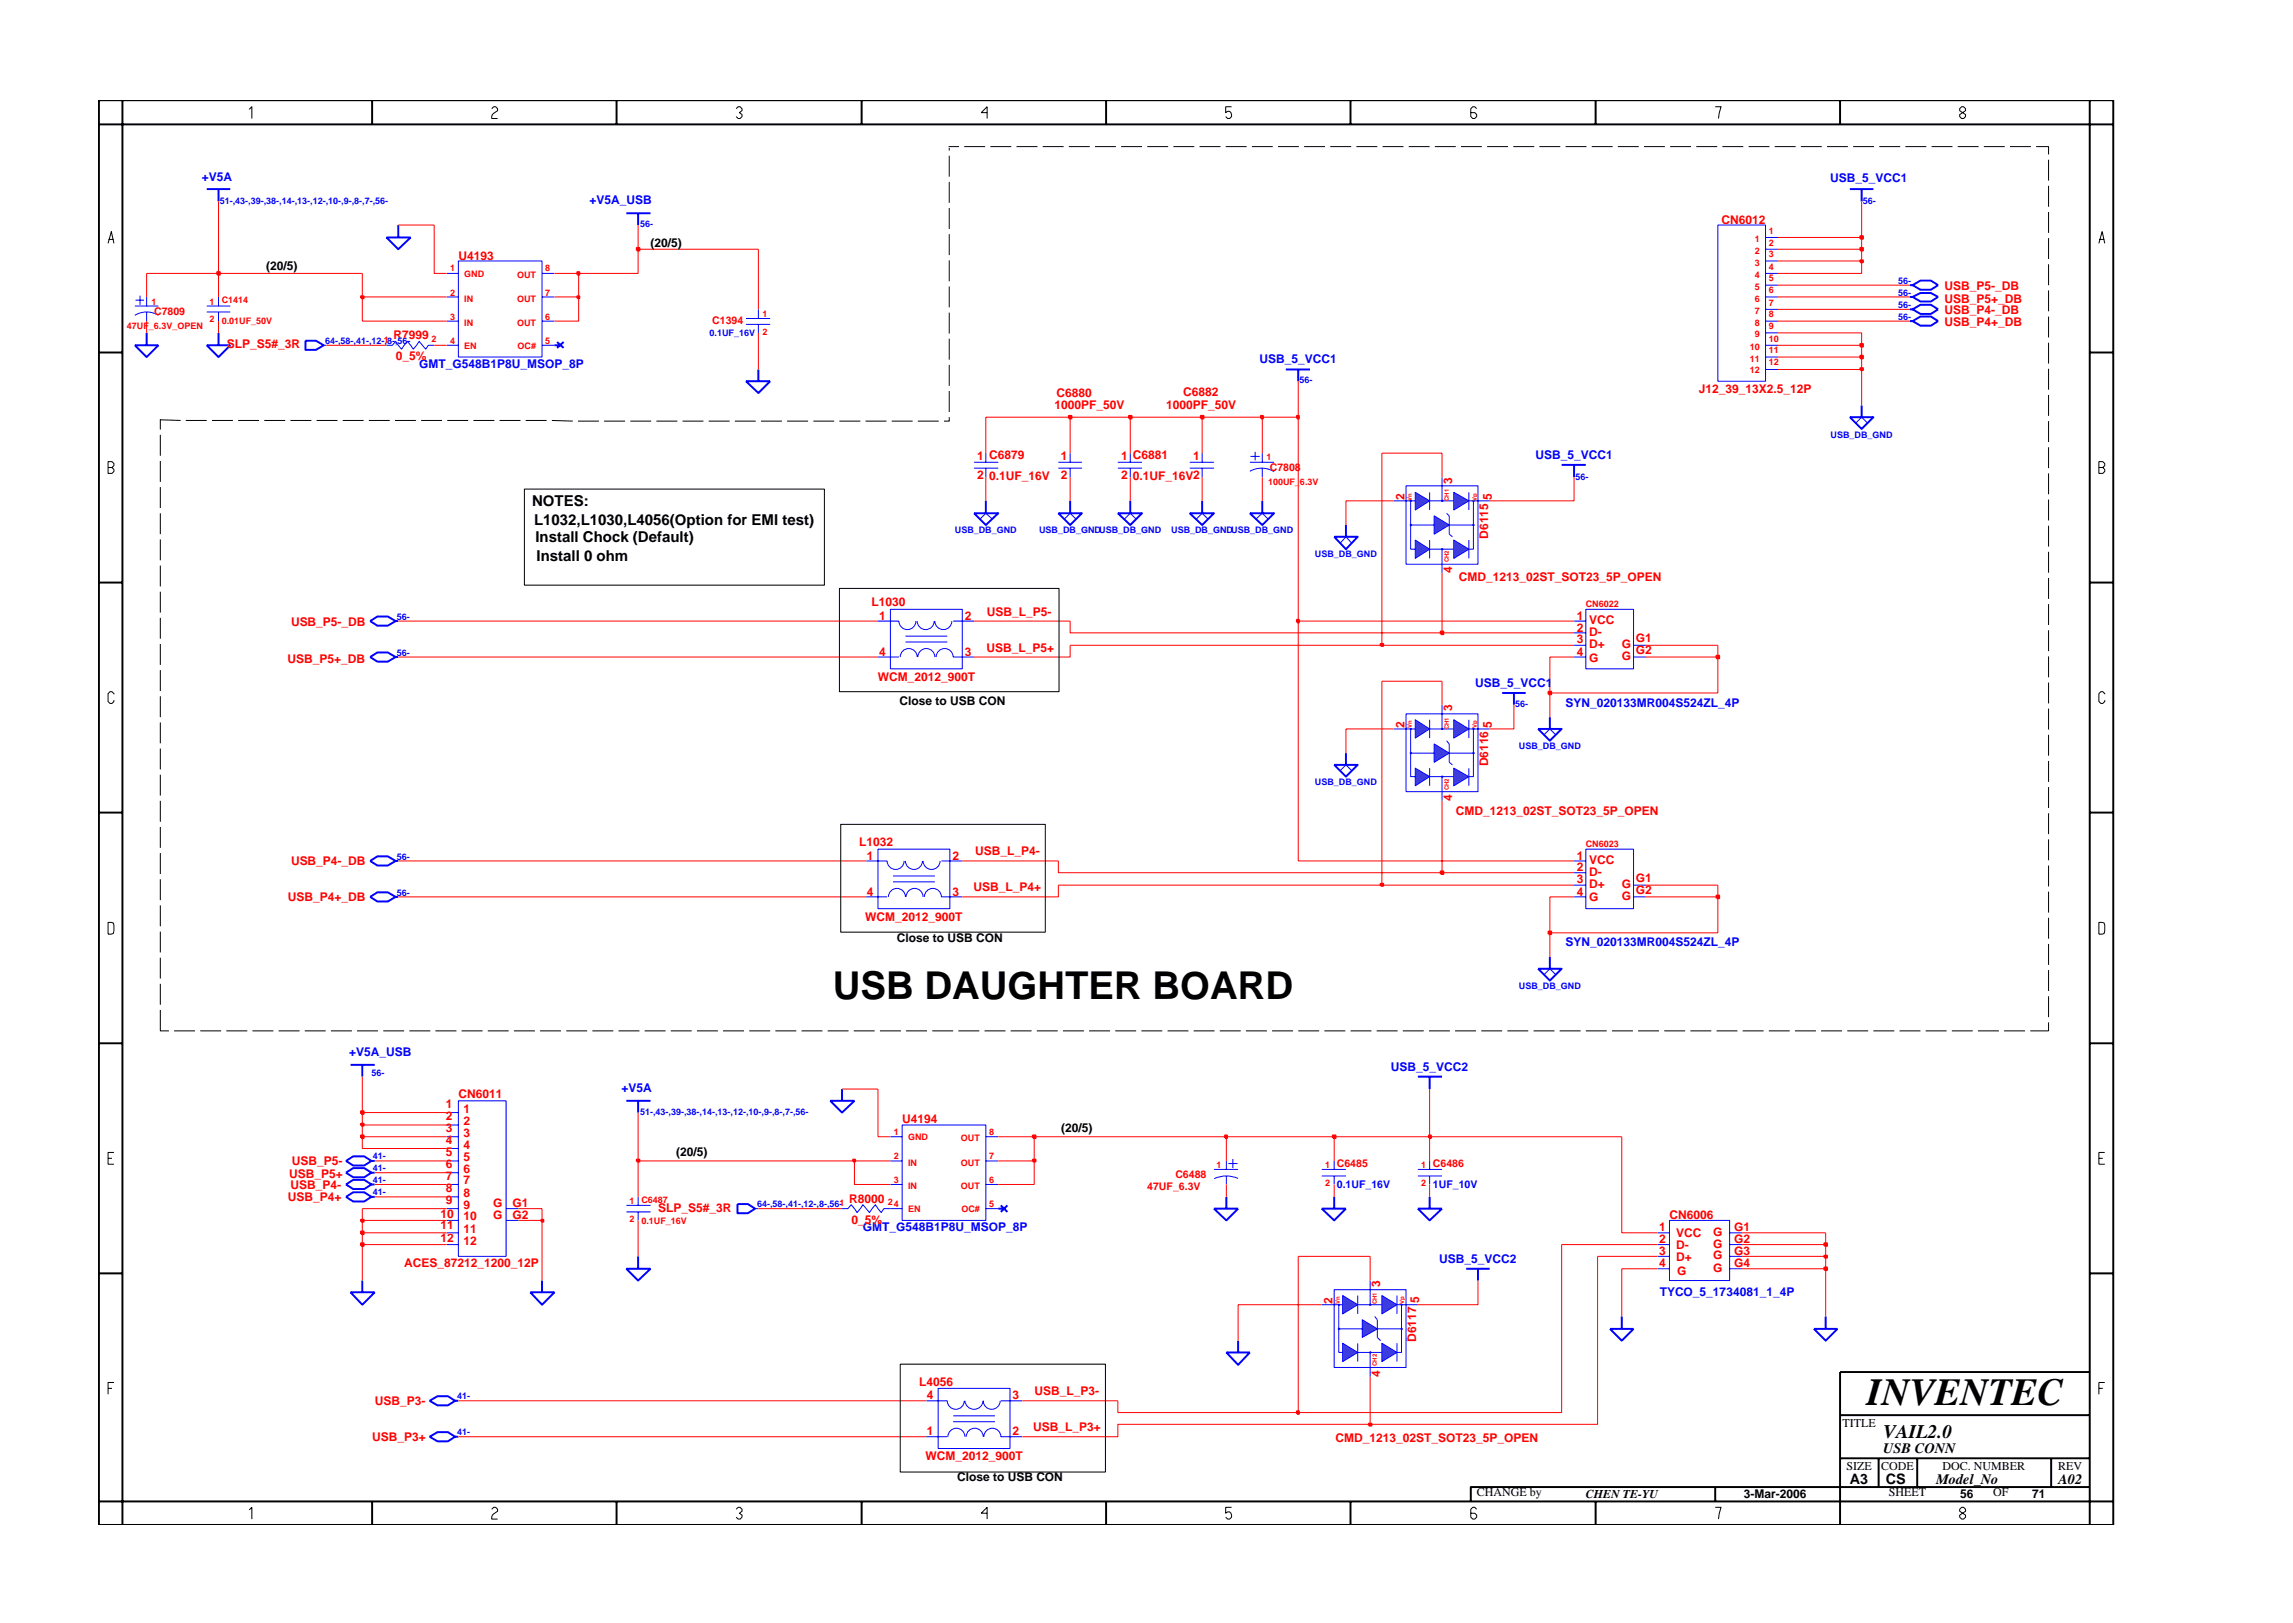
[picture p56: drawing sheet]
<svg xmlns="http://www.w3.org/2000/svg" width="297mm" height="210mm" viewBox="0 0 297 210" stroke-linecap="round" stroke-linejoin="round" font-family="sans-serif">
<defs><g id="words">
<g font-size="5">
<text x="107.9" y="129.5">USB DAUGHTER BOARD</text>
<text x="241.8" y="182">INVENTEC</text>
</g>
<text font-size="2.5" x="244" y="186.3">VAIL2.0</text>
<g font-size="1.9">
<text x="68.9" y="65.6">NOTES:</text>
<text x="69.2" y="68">L1032,L1030,L4056(Option for EMI test)</text>
<text x="69.4" y="70.3">Install Chock (Default)</text>
<text x="69.5" y="72.6">Install 0 ohm</text>
<text x="244" y="188.2">USB CONN</text>
<text x="239.6" y="192.2">A3</text>
<text x="244.3" y="192.3">CS</text>
<text x="250.8" y="192.2">Model_No</text>
<text x="266.6" y="192.2">A02</text>
</g>
<g font-size="1.6" fill="#00f">
<text x="26.2" y="23.4">+V5A</text>
<text x="237.1" y="23.6">USB_5_VCC1</text>
<text x="76.4" y="26.4">+V5A_USB</text>
<text x="54.3" y="47.6">GMT_G548B1P8U_MSOP_8P</text>
<text x="163.2" y="47">USB_5_VCC1</text>
<text x="198.9" y="59.5">USB_5_VCC1</text>
<text x="191.1" y="89">USB_5_VCC1</text>
<text x="202.8" y="91.6">SYN_020133MR004S524ZL_4P</text>
<text x="202.8" y="122.5">SYN_020133MR004S524ZL_4P</text>
<text x="45.2" y="136.8">+V5A_USB</text>
<text x="80.5" y="141.4">+V5A</text>
<text x="180.2" y="138.7">USB_5_VCC2</text>
<text x="111.8" y="159.5">GMT_G548B1P8U_MSOP_8P</text>
<text x="186.5" y="163.6">USB_5_VCC2</text>
<text x="215" y="167.8">TYCO_5_1734081_1_4P</text>
</g>
<g font-size="1.6" fill="#f00">
<text x="223" y="29">CN6012</text>
<text x="59.4" y="33.6">U4193</text>
<text x="251.9" y="39.3">USB_P5+_DB</text>
<text x="251.9" y="40.7">USB_P4-_DB</text>
<text x="251.9" y="37.5">USB_P5-_DB</text>
<text x="29.4" y="45.1">SLP_S5#_3R</text>
<text x="51" y="44">R7999</text>
<text x="51.3" y="46.7">0_5%</text>
<text x="251.9" y="42.2">USB_P4+_DB</text>
<text x="136.6" y="53">1000PF_50V</text>
<text x="136.8" y="51.4">C6880</text>
<text x="151.1" y="52.9">1000PF_50V</text>
<text x="153.3" y="51.3">C6882</text>
<text x="220.1" y="50.9">J12_39_13X2.5_12P</text>
<text x="126.6" y="59.6">1 C6879</text>
<text x="137.4" y="59.6">1</text>
<text x="145.2" y="59.6">1 C6881</text>
<text x="154.5" y="59.6">1</text>
<text x="126.6" y="62">2</text>
<text x="128.1" y="62.2">0.1UF_16V</text>
<text x="137.4" y="62">2</text>
<text x="145.2" y="62">2</text>
<text x="146.8" y="62.2">0.1UF_16V2</text>
<text x="181.9" y="64.8" transform="rotate(-90 181.9 64.8)">2</text>
<text x="188.1" y="62.7" transform="rotate(-90 188.1 62.7)">3</text>
<text x="193.2" y="64.7" transform="rotate(-90 193.2 64.7)">5</text>
<text x="192.8" y="69.8" transform="rotate(-90 192.8 69.8)">D6115</text>
<text x="188.1" y="74.2" transform="rotate(-90 188.1 74.2)">4</text>
<text x="189" y="75.3">CMD_1213_02ST_SOT23_5P_OPEN</text>
<text x="37.7" y="81">USB_P5-_DB</text>
<text x="112.9" y="78.5">L1030</text>
<text x="113.9" y="80.3">1</text>
<text x="125" y="80.3">2</text>
<text x="127.8" y="79.9">USB_L_P5-</text>
<text x="204.2" y="83.3">3</text>
<text x="204.2" y="81.8">2</text>
<text x="204.2" y="80.3">1</text>
<text x="205.9" y="83.9">D+</text>
<text x="205.9" y="82.4">D-</text>
<text x="205.9" y="80.9">VCC</text>
<text x="210.1" y="83.9">G</text>
<text x="211.9" y="83.1">G1</text>
<text x="37.2" y="85.9">USB_P5+_DB</text>
<text x="113.7" y="88.3">WCM_2012_900T</text>
<text x="113.9" y="84.9">4</text>
<text x="125" y="84.9">3</text>
<text x="127.8" y="84.5">USB_L_P5+</text>
<text x="204.2" y="84.9">4</text>
<text x="205.9" y="85.7">G</text>
<text x="210.1" y="85.5">G</text>
<text x="211.9" y="84.8">G2</text>
<text x="181.9" y="94.4" transform="rotate(-90 181.9 94.4)">2</text>
<text x="188.1" y="92.2" transform="rotate(-90 188.1 92.2)">3</text>
<text x="193.2" y="94.3" transform="rotate(-90 193.2 94.3)">5</text>
<text x="192.8" y="99.3" transform="rotate(-90 192.8 99.3)">D6116</text>
<text x="188.1" y="103.7" transform="rotate(-90 188.1 103.7)">4</text>
<text x="188.6" y="105.6">CMD_1213_02ST_SOT23_5P_OPEN</text>
<text x="37.7" y="112.1">USB_P4-_DB</text>
<text x="111.3" y="109.6">L1032</text>
<text x="112.3" y="111.4">1</text>
<text x="123.4" y="111.4">2</text>
<text x="126.3" y="110.8">USB_L_P4-</text>
<text x="204.2" y="112.9">2</text>
<text x="204.2" y="111.4">1</text>
<text x="205.9" y="111.9">VCC</text>
<text x="205.9" y="113.5">D-</text>
<text x="37.3" y="116.8">USB_P4+_DB</text>
<text x="112.1" y="119.3">WCM_2012_900T</text>
<text x="112.3" y="116">4</text>
<text x="123.4" y="116">3</text>
<text x="126.1" y="115.4">USB_L_P4+</text>
<text x="204.2" y="116">4</text>
<text x="204.2" y="114.4">3</text>
<text x="205.9" y="116.8">G</text>
<text x="205.9" y="115">D+</text>
<text x="210.1" y="115">G</text>
<text x="210.1" y="116.6">G</text>
<text x="211.9" y="114.2">G1</text>
<text x="211.9" y="115.8">G2</text>
<text x="57.8" y="143.6">1</text>
<text x="59.4" y="142.2">CN6011</text>
<text x="57.8" y="145.1">2</text>
<text x="57.8" y="146.6">3</text>
<text x="57.8" y="148.3">4</text>
<text x="57.8" y="149.8">5</text>
<text x="60" y="144.1">1</text>
<text x="60" y="145.7">2</text>
<text x="60" y="147.3">3</text>
<text x="60" y="148.8">4</text>
<text x="116.9" y="145.5">U4194</text>
<text x="37.3" y="155.6">USB_P4+</text>
<text x="37.4" y="152.7">USB_P5+</text>
<text x="37.6" y="154">USB_P4-</text>
<text x="37.8" y="151">USB_P5-</text>
<text x="57.8" y="151.3">6</text>
<text x="57.8" y="152.9">7</text>
<text x="57.8" y="154.4">8</text>
<text x="57.8" y="156">9</text>
<text x="60" y="150.4">5</text>
<text x="60" y="151.9">6</text>
<text x="60" y="153.4">7</text>
<text x="60" y="155.1">8</text>
<text x="110" y="155.8">R8000</text>
<text x="57.1" y="157.7">10</text>
<text x="57.1" y="159.3">11</text>
<text x="57.1" y="160.9">12</text>
<text x="60" y="158.1">10</text>
<text x="60" y="159.7">11</text>
<text x="60" y="161.2">12</text>
<text x="60" y="156.6">9</text>
<text x="63.9" y="156.4">G</text>
<text x="63.9" y="157.9">G</text>
<text x="66.4" y="156.4">G1</text>
<text x="66.4" y="157.9">G2</text>
<text x="85.3" y="157">SLP_S5#_3R</text>
<text x="110.3" y="158.6">0_5%</text>
<text x="214.9" y="161.1">2</text>
<text x="214.9" y="159.5">1</text>
<text x="216.3" y="157.9">CN6006</text>
<text x="217.1" y="161.8">D-</text>
<text x="217.1" y="160.3">VCC</text>
<text x="221.9" y="160.1">G</text>
<text x="221.9" y="161.6">G</text>
<text x="224.6" y="159.5">G1</text>
<text x="224.6" y="161.1">G2</text>
<text x="52.4" y="164.2">ACES_87212_1200_12P</text>
<text x="178.8" y="166.8" transform="rotate(-90 178.8 166.8)">3</text>
<text x="214.9" y="164.2">4</text>
<text x="214.9" y="162.6">3</text>
<text x="217.1" y="163.3">D+</text>
<text x="217.3" y="165.1">G</text>
<text x="221.9" y="163.2">G</text>
<text x="221.9" y="164.8">G</text>
<text x="224.6" y="162.6">G3</text>
<text x="224.6" y="164.2">G4</text>
<text x="172.6" y="168.9" transform="rotate(-90 172.6 168.9)">2</text>
<text x="183.5" y="173.8" transform="rotate(-90 183.5 173.8)">D6117</text>
<text x="183.8" y="168.9" transform="rotate(-90 183.8 168.9)">5</text>
<text x="119.1" y="179.5">L4056</text>
<text x="178.8" y="178.3" transform="rotate(-90 178.8 178.3)">4</text>
<text x="48.6" y="182.1">USB_P3-</text>
<text x="120.1" y="181.2">4</text>
<text x="120.1" y="185.9">1</text>
<text x="131.2" y="181.2">3</text>
<text x="131.2" y="185.9">2</text>
<text x="133.8" y="185.4">USB_L_P3+</text>
<text x="134" y="180.7">USB_L_P3-</text>
<text x="48.2" y="186.7">USB_P3+</text>
<text x="119.9" y="189.2">WCM_2012_900T</text>
<text x="173" y="186.9">CMD_1213_02ST_SOT23_5P_OPEN</text>
</g>
<g font-size="1.6">
<text x="34.5" y="35">(20/5)</text>
<text x="84.3" y="31.9">(20/5)</text>
<text x="116.5" y="91.4">Close to USB CON</text>
<text x="116.2" y="122">Close to USB CON</text>
<text x="87.6" y="149.8">(20/5)</text>
<text x="137.4" y="146.7">(20/5)</text>
<text x="238.7" y="184.8">TITLE</text>
<text x="124" y="191.9">Close to USB CON</text>
<text x="239.2" y="190.4">SIZE</text>
<text x="243.7" y="190.4">CODE</text>
<text x="251.6" y="190.4">DOC. NUMBER</text>
<text x="266.6" y="190.4">REV</text>
<text x="191.3" y="193.9">CHANGE by</text>
<text x="205.4" y="194.1">CHEN TE-YU</text>
<text x="225.9" y="194.1">3-Mar-2006</text>
<text x="244.7" y="193.9">SHEET</text>
<text x="253.9" y="194.1">56</text>
<text x="258.2" y="193.9">OF</text>
<text x="263.3" y="194.1">71</text>
</g>
<g font-size="1.4" fill="#f00">
<text x="20" y="40.8">C7809</text>
<text x="92.3" y="41.9">C1394</text>
<text x="164.5" y="61">C7808</text>
<text x="148.6" y="154.2">47UF_6.3V</text>
<text x="152.3" y="152.6">C6488</text>
<text x="173.2" y="151.2">C6485</text>
<text x="185.6" y="151.2">C6486</text>
</g>
<g font-size="1.4" fill="#00f">
<text x="173.2" y="153.9">0.1UF_16V</text>
<text x="185.6" y="153.9">1UF_10V</text>
</g>
<g font-size="1.2" fill="#00f">
<text x="28.5" y="26.4">51-,43-,39-,38-,14-,13-,12-,10-,9-,8-,7-,56-</text>
<text x="82.9" y="29.4">56-</text>
<text x="241.3" y="26.4">56-</text>
<text x="245.9" y="38.3">56-</text>
<text x="245.9" y="36.8">56-</text>
<text x="245.9" y="39.9">56-</text>
<text x="245.9" y="41.4">56-</text>
<text x="42.1" y="44.6">64-,58-,41-,12-,8-,56-</text>
<text x="91.9" y="43.5">0.1UF_16V</text>
<text x="168.3" y="49.7">56-</text>
<text x="237.1" y="56.7">USB_DB_GND</text>
<text x="204.1" y="62.1">56-</text>
<text x="123.7" y="69.1">USB_DB_GND</text>
<text x="134.6" y="69.1">USB_DB_GNDUSB_DB_GND</text>
<text x="151.7" y="69.1">USB_DB_GNDUSB_DB_GND</text>
<text x="170.3" y="72.2">USB_DB_GND</text>
<text x="51.4" y="80.3">56-</text>
<text x="51.4" y="84.9">56-</text>
<text x="196.3" y="91.6">56-</text>
<text x="170.3" y="101.7">USB_DB_GND</text>
<text x="196.8" y="97.1">USB_DB_GND</text>
<text x="51.4" y="111.4">56-</text>
<text x="51.4" y="116">56-</text>
<text x="196.8" y="128.2">USB_DB_GND</text>
<text x="48.1" y="139.3">56-</text>
<text x="82.9" y="144.4">51-,43-,39-,38-,14-,13-,12-,10-,9-,8-,7-,56-</text>
<text x="48.3" y="153.3">41-</text>
<text x="48.3" y="154.8">41-</text>
<text x="48.3" y="150.1">41-</text>
<text x="48.3" y="151.8">41-</text>
<text x="98.1" y="156.4">64-,58-,41-,12-,8-,56-1</text>
<text x="59.2" y="185.9">41-</text>
<text x="59.2" y="181.2">41-</text>
</g>
<g font-size="1.2" fill="#f00">
<text x="58.3" y="35.2">1</text>
<text x="60.1" y="35.9">GND</text>
<text x="70.6" y="35.2">8</text>
<text x="227.3" y="32.9">2</text>
<text x="227.3" y="34.4">3</text>
<text x="227.3" y="31.4">1</text>
<text x="229.1" y="31.8">2</text>
<text x="229.1" y="33.3">3</text>
<text x="229.1" y="34.9">4</text>
<text x="229.1" y="30.3">1</text>
<text x="19.6" y="39.5">1</text>
<text x="27.1" y="39.5">1</text>
<text x="27.1" y="41.8">2</text>
<text x="28.7" y="39.3">C1414</text>
<text x="58.3" y="38.3">2</text>
<text x="58.3" y="41.4">3</text>
<text x="60.1" y="39.1">IN</text>
<text x="67" y="39.1">OUT</text>
<text x="67" y="36">OUT</text>
<text x="70.6" y="41.4">6</text>
<text x="70.6" y="38.3">7</text>
<text x="98.8" y="41">1</text>
<text x="227.3" y="40.7">7</text>
<text x="227.3" y="36">4</text>
<text x="227.3" y="37.5">5</text>
<text x="227.3" y="39.1">6</text>
<text x="229.1" y="39.6">7</text>
<text x="229.1" y="41.1">8</text>
<text x="229.1" y="36.5">5</text>
<text x="229.1" y="38">6</text>
<text x="16.4" y="42.6">47UF_6.3V_OPEN</text>
<text x="28.7" y="42">0.01UF_50V</text>
<text x="49.7" y="44.4">1</text>
<text x="55.9" y="44.3">2</text>
<text x="58.3" y="44.6">4</text>
<text x="60.1" y="42.2">IN</text>
<text x="60.1" y="45.2">EN</text>
<text x="67" y="42.2">OUT</text>
<text x="67.1" y="45.2">OC#</text>
<text x="70.6" y="44.6">5</text>
<text x="98.8" y="43.4">2</text>
<text x="226.7" y="45.3">10</text>
<text x="226.7" y="46.8">11</text>
<text x="227.3" y="42.2">8</text>
<text x="227.3" y="43.7">9</text>
<text x="229.1" y="42.6">9</text>
<text x="229.1" y="44.3">10</text>
<text x="229.1" y="45.8">11</text>
<text x="229.1" y="47.3">12</text>
<text x="226.7" y="48.4">12</text>
<text x="164.1" y="59.6">1</text>
<text x="164.3" y="62.9">100UF_6.3V</text>
<text x="205.4" y="78.7">CN6022</text>
<text x="205.4" y="109.8">CN6023</text>
<text x="115.8" y="147.1">1</text>
<text x="117.6" y="147.7">GND</text>
<text x="124.5" y="147.9">OUT</text>
<text x="128.1" y="147.1">8</text>
<text x="81.6" y="156">1</text>
<text x="83.1" y="155.8">C6487</text>
<text x="115.8" y="150.1">2</text>
<text x="115.8" y="153.3">3</text>
<text x="117.6" y="151">IN</text>
<text x="117.6" y="154">IN</text>
<text x="124.5" y="154">OUT</text>
<text x="124.5" y="151">OUT</text>
<text x="128.1" y="153.3">6</text>
<text x="128.1" y="150.1">7</text>
<text x="157.6" y="151.3">1</text>
<text x="171.6" y="151.3">1</text>
<text x="171.6" y="153.7">2</text>
<text x="184.1" y="153.7">2</text>
<text x="184.1" y="151.3">1</text>
<text x="81.6" y="158.4">2</text>
<text x="83.1" y="158.5">0.1UF_16V</text>
<text x="115" y="156.2">24</text>
<text x="117.6" y="157">EN</text>
<text x="124.5" y="157">OC#</text>
<text x="128.1" y="156.4">5</text>
</g>
<g font-size=".8" fill="#f00">
<text x="182.9" y="64.9" transform="rotate(-90 182.9 64.9)">Vn</text>
<text x="187.7" y="64.9" transform="rotate(-90 187.7 64.9)">CH1</text>
<text x="191.3" y="64.9" transform="rotate(-90 191.3 64.9)">Vp</text>
<text x="187.7" y="72.8" transform="rotate(-90 187.7 72.8)">CH2</text>
<text x="182.9" y="94.3" transform="rotate(-90 182.9 94.3)">Vn</text>
<text x="187.7" y="94.5" transform="rotate(-90 187.7 94.5)">CH1</text>
<text x="191.3" y="94.3" transform="rotate(-90 191.3 94.3)">Vp</text>
<text x="187.7" y="102.4" transform="rotate(-90 187.7 102.4)">CH2</text>
<text x="173.6" y="168.9" transform="rotate(-90 173.6 168.9)">Vn</text>
<text x="178.4" y="169" transform="rotate(-90 178.4 169)">CH1</text>
<text x="181.9" y="168.9" transform="rotate(-90 181.9 168.9)">Vp</text>
<text x="178.4" y="177" transform="rotate(-90 178.4 177)">CH2</text>
</g>
</g></defs>
<g fill="none" stroke="#00f" stroke-width=".25">
<path d="M239.6 24.5h3.1M241.2 24.5v1.6M26.8 44.7h3l-1.5 1.6zM28.3 43.1v1.6M96.6 49.4h3.2l-1.6 1.5zM98.2 47.9v1.5M166.6 47.9h3.1M168.2 47.9v1.5M154.1 66.5h3.2l-1.6 1.5zM155.7 64.9v1.6M161.9 66.5h3.1l-1.5 1.5zM163.5 64.9v1.6"/>
<path d="M172.8 99.1h3.1l-1.5 1.5zM174.4 97.6v1.5M199.2 94.4h3.1l-1.5 1.6zM200.8 92.9v1.5M47.9 111.5l1-.6h1.3l1.1 .6-1.1 .6h-1.3zM51.3 111.5h.3M44.8 150.4l.9-.6h1.5l.9 .6-.9 .6h-1.5zM48.1 150.4h.4M95.5 156h1.4l.9 .6-.9 .6h-1.4zM45.4 167.4h3.1l-1.6 1.6zM46.9 165.9v1.5M55.7 186.1l1-.6h1.3l1 .6-1 .6h-1.3z"/>
<path d="M59 186.1h.4"/>
</g>
<g fill="none" stroke="#00f" stroke-width=".13">
<path d="M57.9 35.4h1.5M57.9 38.5h1.5M59.4 33.8h10.8v12.5h-10.8zM70.2 35.4h1.6M70.2 38.5h1.6M50.1 44.7h.7l.5-.5 .7 1 .8-1 .7 1 .8-1 .8 1 .4-.5h.7M57.9 44.7h1.5M57.9 41.6h1.5M70.2 44.7h1.6M70.2 41.6h1.6M96.6 41.3h3.2M96.6 42h3.2"/>
<path d="M98.2 40.1v1.2M98.2 42v1.1M161.9 59.9h3.1M162 59.1h1.2M162.6 58.5v1.1M163.5 58.7v1.2M155 67.3l.7-.8 .8 .8M161.9 61.1a3 3 0 0 1 3.2 0M162.7 67.3l.8-.8 .8 .8M163.5 60.6v1.2M190.3 63.8v2.3M205.4 78.9h6.2v7.7h-6.2z"/>
<path d="M173.6 99.9l.8-.8 .7 .8M200 95.2l.8-.8 .7 .8M203.9 80.5h1.5M203.9 82h1.5M203.9 83.6h1.5M203.9 85.1h1.5M211.6 83.6h1.6M211.6 85.1h1.6M97.8 156.6h.4M157.3 151.5h3.1M158.9 150.4v1.1M158.9 152.3v1.1"/>
<path d="M159.1 150.7h1.2M159.7 150.1v1.2M160.4 152.7a3.7 3.7 0 0 0-3.1 0M171.2 151.5h3.2M171.2 152.3h3.2M172.8 150.4v1.1M172.8 152.3v1.1M183.7 151.5h3.1M183.7 152.3h3.1M185.2 150.4v1.1M185.2 152.3v1.1"/>
</g>
<path d="M188.3 63.8l2 1.1-2 1.2z" fill="#3c3cc8"/>
<path d="M185.2 63.8v2.3M188.3 63.8l2 1.1-2 1.2z" fill="none" stroke="#00f" stroke-width=".13"/>
<path d="M183.3 63.8l1.9 1.1-1.9 1.2z" fill="#3c3cc8"/>
<path d="M183.3 63.8l1.9 1.1-1.9 1.2zM187.7 66.8v2.4" fill="none" stroke="#00f" stroke-width=".13"/>
<path d="M185.8 66.8l1.9 1.2-1.9 1.2z" fill="#3c3cc8"/>
<path d="M180.5 64.9h2.8M182.1 62.9h9.4v10.2h-9.4zM182.7 64.9v3.1h3.1M185.2 64.9h3.1M185.8 66.8l1.9 1.2-1.9 1.2zM186.8 61.8v3.1M187.4 66.5l.3 .3M187.7 69.2l.5 .3M190.3 64.9h2.7M190.9 64.9v3.1h-3.2" fill="none" stroke="#00f" stroke-width=".13"/>
<circle cx="190.9" cy="64.9" r=".08" fill="#3c3cc8"/>
<circle cx="190.9" cy="64.9" r=".08" fill="none" stroke="#00f" stroke-width=".13"/>
<circle cx="186.8" cy="64.9" r=".08" fill="#3c3cc8"/>
<circle cx="186.8" cy="64.9" r=".08" fill="none" stroke="#00f" stroke-width=".13"/>
<circle cx="182.8" cy="64.9" r=".08" fill="#3c3cc8"/>
<g fill="none" stroke="#00f" stroke-width=".13">
<path d="M190.3 70v2.3"/>
<circle cx="182.8" cy="64.9" r=".08"/>
</g>
<path d="M188.3 70l2 1.1-2 1.2z" fill="#3c3cc8"/>
<path d="M185.2 70v2.3M188.3 70l2 1.1-2 1.2z" fill="none" stroke="#00f" stroke-width=".13"/>
<path d="M183.3 70l1.9 1.1-1.9 1.2z" fill="#3c3cc8"/>
<path d="M182.7 68v3.1h.6M183.3 70l1.9 1.1-1.9 1.2zM185.2 71.1h3.1M186.8 71.1v3.1M190.9 68v3.1h-.6" fill="none" stroke="#00f" stroke-width=".13"/>
<circle cx="190.9" cy="68" r=".08" fill="#3c3cc8"/>
<circle cx="190.9" cy="68" r=".08" fill="none" stroke="#00f" stroke-width=".13"/>
<circle cx="186.8" cy="71.1" r=".08" fill="#3c3cc8"/>
<circle cx="186.8" cy="71.1" r=".08" fill="none" stroke="#00f" stroke-width=".13"/>
<circle cx="182.8" cy="68" r=".08" fill="#3c3cc8"/>
<g fill="none" stroke="#00f" stroke-width=".13">
<path d="M137.1 59.9h3.1M138.6 58.7v1.2M137.1 60.6h3.1M138.6 60.6v1.2M181 167.8v2.4"/>
<circle cx="182.8" cy="68" r=".08"/>
</g>
<path d="M81.1 27.6h3.2M82.7 27.6v1.6M47.9 116.2l1-.6h1.3l1.1 .6-1.1 .6h-1.3zM51.3 116.2h.3M183.7 139.5h3.1M185.2 139.5v1.6M81.1 142.6h3.2M82.7 142.6v1.5M235 172.2h3l-1.5 1.5zM236.5 170.5v1.7" fill="none" stroke="#00f" stroke-width=".25"/>
<path d="M179 167.8l2 1.2-2 1.2z" fill="#3c3cc8"/>
<path d="M175.9 167.8v2.4M179 167.8l2 1.2-2 1.2z" fill="none" stroke="#00f" stroke-width=".13"/>
<path d="M173.9 167.8l2 1.2-2 1.2z" fill="#3c3cc8"/>
<path d="M173.9 167.8l2 1.2-2 1.2zM178.4 171v2.3" fill="none" stroke="#00f" stroke-width=".13"/>
<path d="M176.5 171l1.9 1.2-1.9 1.1z" fill="#3c3cc8"/>
<path d="M171.2 169h2.7M172.8 167.1h9.3v10.1h-9.3zM173.4 169v3.2h3.1M175.9 169h3.1M176.5 171l1.9 1.2-1.9 1.1zM177.5 165.9v3.1M178.1 170.5l.3 .5M178.4 173.3l.4 .4M181 169h2.7M181.6 169v3.2h-3.2" fill="none" stroke="#00f" stroke-width=".13"/>
<circle cx="181.6" cy="169" r=".08" fill="#3c3cc8"/>
<circle cx="181.6" cy="169" r=".08" fill="none" stroke="#00f" stroke-width=".13"/>
<circle cx="177.5" cy="169" r=".08" fill="#3c3cc8"/>
<circle cx="177.5" cy="169" r=".08" fill="none" stroke="#00f" stroke-width=".13"/>
<circle cx="173.4" cy="169" r=".08" fill="#3c3cc8"/>
<g fill="none" stroke="#00f" stroke-width=".13">
<path d="M181 174v2.4"/>
<circle cx="173.4" cy="169" r=".08"/>
</g>
<path d="M179 174l2 1.2-2 1.2z" fill="#3c3cc8"/>
<path d="M175.9 174v2.4M179 174l2 1.2-2 1.2z" fill="none" stroke="#00f" stroke-width=".13"/>
<path d="M173.9 174l2 1.2-2 1.2z" fill="#3c3cc8"/>
<path d="M173.4 172.2v3h.5M173.9 174l2 1.2-2 1.2zM175.9 175.2h3.1M177.5 175.2v3.1M181.6 172.2v3h-.6" fill="none" stroke="#00f" stroke-width=".13"/>
<circle cx="181.6" cy="172.2" r=".08" fill="#3c3cc8"/>
<circle cx="181.6" cy="172.2" r=".08" fill="none" stroke="#00f" stroke-width=".13"/>
<circle cx="177.5" cy="175.2" r=".08" fill="#3c3cc8"/>
<circle cx="177.5" cy="175.2" r=".08" fill="none" stroke="#00f" stroke-width=".13"/>
<circle cx="173.4" cy="172.2" r=".08" fill="#3c3cc8"/>
<g fill="none" stroke="#00f" stroke-width=".13">
<path d="M17.5 39.7h3M17.6 38.9h1.1M18.1 38.3v1.2M19 38.5v1.2M26.8 39.7h3M28.3 38.5v1.2M222.5 29.2h6.2v20.2h-6.2zM228.7 32.3h1.6M228.7 30.8h1.6M228.7 35.4h1.6M228.7 33.8h1.6M228.7 38.5h1.6"/>
<path d="M228.7 36.9h1.6M17.5 40.9a2.88 2.88 0 0 1 3 0M19 40.4v1.2M26.8 40.4h3M28.3 40.4v1.2M41.9 44.7h.4M126.2 59.9h3.1M127.7 58.7v1.2M154.1 59.9h3.2M155.7 58.7v1.2M228.7 41.6h1.6M228.7 40.1h1.6"/>
<path d="M228.7 44.7h1.6M228.7 43.1h1.6M228.7 47.9h1.6M228.7 46.3h1.6M240.4 54.8l.8-.8 .7 .8M115.3 78.9h9.4v7.7h-9.4zM126.2 60.6h3.1M126.9 67.3l.8-.8 .9 .8M127.7 60.6v1.2M137.9 67.3l.7-.8 .8 .8M145.7 67.3l.7-.8 .8 .8M154.1 60.6h3.2"/>
<path d="M155.7 60.6v1.2M173.6 70.4l.8-.9 .7 .9M113.7 80.5h2.7a1.1 1.1 0 0 0 1.1 1.1 1.1 1.1 0 0 0 1.1-1.1M113.7 85.1h2.7M116.6 85.1a1.1 1.1 0 0 1 1.1-1.1 1.1 1.1 0 0 1 1.1 1.1M117.3 83.2h5.4M117.3 82.4h5.4M118.8 80.5a1.1 1.1 0 0 0 1.1 1.1 1.1 1.1 0 0 0 1.1-1.1M118.9 85.1a1.1 1.1 0 0 1 1.1-1.1 1.1 1.1 0 0 1 1.1 1.1M121.1 80.5a1.1 1.1 0 0 0 1.1 1.1 1.1 1.1 0 0 0 1.1-1.1M121.3 85.1a1.1 1.1 0 0 1 1.1-1.1 1.1 1.1 0 0 1 1.1 1.1h2.7M123.5 80.5h2.7"/>
<path d="M190.3 93.2v2.4M112.2 111.5h2.7a1.1 1.1 0 0 0 1.1 1.1 1.1 1.1 0 0 0 1.1-1.1M112.2 116.2h2.7M113.7 110h9.3v7.7h-9.3zM115.1 116.2a1.1 1.1 0 0 1 1.1-1.1 1.1 1.1 0 0 1 1.1 1.1M115.7 114.2h5.4M115.7 113.5h5.4M117.3 111.5a1.1 1.1 0 0 0 1.1 1.1 1.1 1.1 0 0 0 1.1-1.1M117.4 116.2a1.1 1.1 0 0 1 1.1-1.1 1.1 1.1 0 0 1 1.1 1.1M119.6 111.5a1.1 1.1 0 0 0 1.1 1.1 1.1 1.1 0 0 0 1.1-1.1M119.7 116.2a1.1 1.1 0 0 1 1.1-1.1 1.1 1.1 0 0 1 1.1 1.1h2.8M121.9 111.5h2.8"/>
<path d="M203.9 111.5h1.5M203.9 116.2h1.5M203.9 113.1h1.5M203.9 114.7h1.5M205.4 110h6.2v7.7h-6.2zM211.6 116.2h1.6M211.6 114.7h1.6M200 126.3l.8-.8 .7 .8M57.9 147.3h1.5M57.9 150.4h1.5M57.9 153.4h1.5M57.9 156.6h1.5"/>
<path d="M57.9 159.7h1.5M57.9 145.7h1.5M57.9 144.1h1.5M57.9 148.8h1.5M57.9 151.9h1.5M57.9 155.1h1.5M57.9 158.1h1.5M59.4 142.6h6.2v20.2h-6.2zM65.6 156.6h1.6M65.6 158.1h1.6M81.1 156.2h3.2M81.1 157h3.2"/>
<path d="M82.7 155.1v1.1M82.7 157v1.1M109.1 156.6h.7l.5-.5 .7 1 .8-1 .8 1 .8-1 .8 1 .3-.5h2.4M115.3 147.3h1.6M115.3 150.4h1.6M115.3 153.4h1.6M116.9 145.7h10.8v12.4h-10.8zM127.7 147.3h1.6M127.7 150.4h1.6M127.7 153.4h1.6M127.7 156.6h1.6M214.7 159.7h1.6"/>
<path d="M216.3 158.1h7.8v7.8h-7.8zM224.1 159.7h1.6M57.9 161.2h1.5M121.5 179.9h9.3v7.7h-9.3zM214.7 161.2h1.6M214.7 162.8h1.6M214.7 164.4h1.6M224.1 161.2h1.6M224.1 162.8h1.6M224.1 164.4h1.6M120 181.5h2.7a1.1 1.1 0 0 0 1.1 1.1 1.1 1.1 0 0 0 1.1-1.1M120 186.1h2.7"/>
<path d="M122.8 186.1a1.1 1.1 0 0 1 1.1-1.1 1.1 1.1 0 0 1 1.1 1.1M123.5 184.2h5.4M123.5 183.4h5.4M125 181.5a1.19 1.19 0 0 0 1.2 1.1 1.19 1.19 0 0 0 1.2-1.1 1.1 1.1 0 0 0 1.1 1.1 1.1 1.1 0 0 0 1.1-1.1M125.2 186.1a1.1 1.1 0 0 1 1.1-1.1 1.1 1.1 0 0 1 1.1 1.1M127.5 186.1a1.1 1.1 0 0 1 1.1-1.1 1.1 1.1 0 0 1 1.1 1.1h2.7M129.7 181.5h2.7"/>
<circle cx="173.4" cy="172.2" r=".08"/>
</g>
<g fill="none" stroke="#00f" stroke-width=".25">
<path d="M26.8 24.5h3M28.3 24.5v1.6M50.1 30.8h3.1l-1.6 1.5zM51.6 29.2v1.6M247.4 38.5h.4M247.4 36.9h.4M247.8 38.5l1-.5h1.3l1 .5-1 .6h-1.3zM247.8 36.9l1-.5h1.3l1 .5-1 .6h-1.3zM17.5 44.7h3l-1.5 1.6zM19 43.1v1.6M39.6 44.1h1.3l1 .6-1 .6h-1.3zM71.8 44.7h.8"/>
<path d="M72.2 44.3l.8 .8M73 44.3l-.8 .8M239.6 54h3.1l-1.5 1.6zM241.2 52.5v1.5M247.4 40.1h.4M247.4 41.6h.4M247.8 40.1l1-.6h1.3l1 .6-1 .6h-1.3zM247.8 41.6l1-.6h1.3l1 .6-1 .6h-1.3zM126.2 66.5h3.1l-1.6 1.5zM127.7 64.9v1.6M137.1 66.5h3.1l-1.6 1.5zM138.6 64.9v1.6"/>
<path d="M144.8 66.5h3.1l-1.5 1.5zM146.4 64.9v1.6M172.8 69.5h3.1l-1.5 1.6zM174.4 68v1.5M202.3 60.2h3.1M203.9 60.2v1.6M47.9 80.5l1-.6h1.3l1.1 .6-1.1 .6h-1.3zM51.3 80.5h.3M194.6 89.8h3M196.1 89.8v1.5M45.4 138h3.1M46.9 138v1.5"/>
<path d="M199.2 125.5h3.1l-1.5 1.5zM200.8 124v1.5M44.8 155.1l.9-.6h1.5l.9 .6-.9 .5h-1.5zM44.8 151.9l.9-.6h1.5l.9 .6-.9 .6h-1.5zM48.1 155.1h.4M48.1 151.9h.4M107.6 142.6h3.1l-1.6 1.5zM109.1 141.1v1.5M129.3 156.6h.8M129.7 156.2l.8 .8M130.5 156.2l-.8 .8M157.3 156.6h3.1l-1.5 1.5z"/>
<path d="M158.9 155.1v1.5M171.2 156.6h3.2l-1.6 1.5zM172.8 155.1v1.5M183.7 156.6h3.1l-1.6 1.5zM185.2 155.1v1.5M68.7 167.4h3.1l-1.6 1.6zM70.2 165.9v1.5M81.1 164.4h3.2l-1.6 1.5zM82.7 162.8v1.6M158.9 175.2h3l-1.5 1.6zM160.4 173.7v1.5M189.9 164.4h3.1"/>
<path d="M191.5 164.4v1.5M208.6 172.2h3l-1.5 1.5zM210.1 170.5v1.7M55.7 181.5l1-.6h1.3l1 .6-1 .6h-1.3zM59 181.5h.4"/>
</g>
<path d="M188.3 93.2l2 1.2-2 1.2z" fill="#3c3cc8"/>
<path d="M185.2 93.2v2.4M188.3 93.2l2 1.2-2 1.2z" fill="none" stroke="#00f" stroke-width=".13"/>
<path d="M183.3 93.2l1.9 1.2-1.9 1.2z" fill="#3c3cc8"/>
<path d="M183.3 93.2l1.9 1.2-1.9 1.2zM187.7 96.4v2.3" fill="none" stroke="#00f" stroke-width=".13"/>
<path d="M185.8 96.4l1.9 1.2-1.9 1.1z" fill="#3c3cc8"/>
<path d="M180.5 94.4h2.8M182.1 92.5h9.4v10.1h-9.4zM182.7 94.4v3.2h3.1M185.2 94.4h3.1M185.8 96.4l1.9 1.2-1.9 1.1zM186.8 91.3v3.1M187.4 96l.3 .4M187.7 98.7l.5 .4M190.3 94.4h2.7M190.9 94.4v3.2h-3.2" fill="none" stroke="#00f" stroke-width=".13"/>
<circle cx="190.9" cy="94.4" r=".08" fill="#3c3cc8"/>
<circle cx="190.9" cy="94.4" r=".08" fill="none" stroke="#00f" stroke-width=".13"/>
<circle cx="186.8" cy="94.4" r=".08" fill="#3c3cc8"/>
<circle cx="186.8" cy="94.4" r=".08" fill="none" stroke="#00f" stroke-width=".13"/>
<circle cx="182.8" cy="94.4" r=".08" fill="#3c3cc8"/>
<g fill="none" stroke="#00f" stroke-width=".13">
<path d="M190.3 99.5v2.3"/>
<circle cx="182.8" cy="94.4" r=".08"/>
</g>
<path d="M188.3 99.5l2 1.1-2 1.2z" fill="#3c3cc8"/>
<path d="M185.2 99.5v2.3M188.3 99.5l2 1.1-2 1.2z" fill="none" stroke="#00f" stroke-width=".13"/>
<path d="M183.3 99.5l1.9 1.1-1.9 1.2z" fill="#3c3cc8"/>
<path d="M182.7 97.6v3h.6M183.3 99.5l1.9 1.1-1.9 1.2zM190.9 97.6v3h-.6M185.2 100.6h3.1M186.8 100.6v3.1" fill="none" stroke="#00f" stroke-width=".13"/>
<circle cx="190.9" cy="97.6" r=".08" fill="#3c3cc8"/>
<circle cx="190.9" cy="97.6" r=".08" fill="none" stroke="#00f" stroke-width=".13"/>
<circle cx="186.8" cy="100.6" r=".08" fill="#3c3cc8"/>
<circle cx="186.8" cy="100.6" r=".08" fill="none" stroke="#00f" stroke-width=".13"/>
<circle cx="182.8" cy="97.6" r=".08" fill="#3c3cc8"/>
<g fill="none" stroke="#00f" stroke-width=".13">
<path d="M144.8 59.9h3.1M146.4 58.7v1.2M144.8 60.6h3.1M146.4 60.6v1.2"/>
<circle cx="182.8" cy="97.6" r=".08"/>
</g>
<path d="M47.9 85.1l1-.6h1.3l1.1 .6-1.1 .6h-1.3zM51.3 85.1h.3M44.8 153.4l.9-.5h1.5l.9 .5-.9 .6h-1.5zM48.1 153.4h.4" fill="none" stroke="#00f" stroke-width=".25"/>
<path d="M59.4 186.1h60.6M177.5 184.5h-32.7v1.6h-12.4" fill="none" stroke="#f00" stroke-width=".13"/>
<path d="M177.3 184.4h.4v.3h-.4z" fill="#8e2323"/>
<path d="M177.3 184.4h.4v.3h-.4z" fill="none" stroke="#f00" stroke-width=".25"/>
<path d="M207 162.8v21.7h-29.5v-6.2M144.8 181.5v1.5h23.4" fill="none" stroke="#f00" stroke-width=".13"/>
<path d="M168 182.8h.3v.4h-.3z" fill="#8e2323"/>
<path d="M168 182.8h.3v.4h-.3z" fill="none" stroke="#f00" stroke-width=".25"/>
<path d="M70.2 158.1v7.8M46.9 161.2v4.7M171.2 169h-10.8v4.7M177.5 162.8v3.1M191.5 165.9v3.1h-7.8M202.3 161.2v21.8h-34.1v-20.2M214.7 164.4h-4.6v6.1M225.7 164.4h10.8v6.1M59.4 181.5h60.6M132.4 181.5h12.4" fill="none" stroke="#f00" stroke-width=".13"/>
<path d="M236.3 164.2h.4v.3h-.4z" fill="#8e2323"/>
<path d="M236.3 164.2h.4v.3h-.4z" fill="none" stroke="#f00" stroke-width=".25"/>
<path d="M82.7 158.1v4.7M168.2 162.8h9.3M207 162.8h7.7M225.7 162.8h10.8v1.6" fill="none" stroke="#f00" stroke-width=".13"/>
<path d="M236.3 162.7h.4v.2h-.4z" fill="#8e2323"/>
<path d="M236.3 162.7h.4v.2h-.4z" fill="none" stroke="#f00" stroke-width=".25"/>
<path d="M236.5 161.2v1.6" fill="none" stroke="#f00" stroke-width=".13"/>
<path d="M46.8 161.1h.3v.3h-.3z" fill="#8e2323"/>
<path d="M46.8 161.1h.3v.3h-.3z" fill="none" stroke="#f00" stroke-width=".25"/>
<path d="M46.9 159.7v1.5h11M202.3 161.2h12.4M225.7 161.2h10.8" fill="none" stroke="#f00" stroke-width=".13"/>
<path d="M236.3 161.1h.4v.3h-.4z" fill="#8e2323"/>
<path d="M236.3 161.1h.4v.3h-.4z" fill="none" stroke="#f00" stroke-width=".25"/>
<path d="M236.5 159.7v1.5" fill="none" stroke="#f00" stroke-width=".13"/>
<path d="M46.8 159.5h.3v.4h-.3z" fill="#8e2323"/>
<path d="M46.8 159.5h.3v.4h-.3z" fill="none" stroke="#f00" stroke-width=".25"/>
<path d="M46.9 158.1v1.6h11M210.1 147.3v12.4h4.6M225.7 159.7h10.8" fill="none" stroke="#f00" stroke-width=".13"/>
<path d="M46.8 158h.3v.3h-.3z" fill="#8e2323"/>
<path d="M46.8 158h.3v.3h-.3z" fill="none" stroke="#f00" stroke-width=".25"/>
<path d="M46.9 156.6v1.5h11M67.2 158.1h3" fill="none" stroke="#f00" stroke-width=".13"/>
<path d="M70.1 158h.3v.3h-.3z" fill="#8e2323"/>
<path d="M70.1 158h.3v.3h-.3z" fill="none" stroke="#f00" stroke-width=".25"/>
<g fill="none" stroke="#f00" stroke-width=".13">
<path d="M46.9 156.6h11M48.5 155.1h9.4M48.5 153.4h9.4M48.5 151.9h9.4M48.5 150.4h9.4M67.2 156.6h3v1.5M82.7 150.4v4.7M98.2 156.6h10.9M110.7 150.4v3h4.6M134 150.4v3h-4.7M158.9 153.4v1.7M172.8 153.4v1.7"/>
<path d="M185.2 153.4v1.7"/>
</g>
<path d="M82.5 150.2h.3v.3h-.3z" fill="#8e2323"/>
<path d="M82.5 150.2h.3v.3h-.3z" fill="none" stroke="#f00" stroke-width=".25"/>
<path d="M82.7 144.1v6.3h28" fill="none" stroke="#f00" stroke-width=".13"/>
<path d="M110.5 150.2h.3v.3h-.3z" fill="#8e2323"/>
<path d="M110.5 150.2h.3v.3h-.3z" fill="none" stroke="#f00" stroke-width=".25"/>
<path d="M110.7 150.4h4.6M129.3 150.4h4.7" fill="none" stroke="#f00" stroke-width=".13"/>
<path d="M133.8 150.2h.3v.3h-.3z" fill="#8e2323"/>
<path d="M133.8 150.2h.3v.3h-.3z" fill="none" stroke="#f00" stroke-width=".25"/>
<path d="M46.9 147.3v1.5h11M134 147.3v3.1M158.9 147.3v3.1M172.8 147.3v3.1M185.2 147.3v3.1" fill="none" stroke="#f00" stroke-width=".13"/>
<path d="M46.8 147.1h.3v.3h-.3z" fill="#8e2323"/>
<path d="M46.8 147.1h.3v.3h-.3z" fill="none" stroke="#f00" stroke-width=".25"/>
<path d="M46.9 145.7v1.6h11M113.7 141.1v6.2h1.6M129.3 147.3h4.7" fill="none" stroke="#f00" stroke-width=".13"/>
<path d="M133.8 147.1h.3v.3h-.3z" fill="#8e2323"/>
<path d="M133.8 147.1h.3v.3h-.3z" fill="none" stroke="#f00" stroke-width=".25"/>
<path d="M134 147.3h24.9" fill="none" stroke="#f00" stroke-width=".13"/>
<path d="M158.7 147.1h.2v.3h-.2z" fill="#8e2323"/>
<path d="M158.7 147.1h.2v.3h-.2z" fill="none" stroke="#f00" stroke-width=".25"/>
<path d="M158.9 147.3h13.9" fill="none" stroke="#f00" stroke-width=".13"/>
<path d="M172.7 147.1h.3v.3h-.3z" fill="#8e2323"/>
<path d="M172.7 147.1h.3v.3h-.3z" fill="none" stroke="#f00" stroke-width=".25"/>
<path d="M172.8 147.3h12.4" fill="none" stroke="#f00" stroke-width=".13"/>
<path d="M185.1 147.1h.3v.3h-.3z" fill="#8e2323"/>
<path d="M185.1 147.1h.3v.3h-.3z" fill="none" stroke="#f00" stroke-width=".25"/>
<path d="M185.2 141.1v6.2h24.9" fill="none" stroke="#f00" stroke-width=".13"/>
<path d="M46.8 145.6h.3v.2h-.3z" fill="#8e2323"/>
<path d="M46.8 145.6h.3v.2h-.3z" fill="none" stroke="#f00" stroke-width=".25"/>
<path d="M46.9 144.1v1.6h11" fill="none" stroke="#f00" stroke-width=".13"/>
<path d="M46.8 144h.3v.3h-.3z" fill="#8e2323"/>
<path d="M46.8 144h.3v.3h-.3z" fill="none" stroke="#f00" stroke-width=".25"/>
<path d="M46.9 139.5v4.6h11M200.8 120.8v3.2M109.1 141.1h4.6" fill="none" stroke="#f00" stroke-width=".13"/>
<path d="M200.6 120.7h.3v.3h-.3z" fill="#8e2323"/>
<path d="M200.6 120.7h.3v.3h-.3z" fill="none" stroke="#f00" stroke-width=".25"/>
<path d="M51.6 116.2h60.6M137.1 114.7v1.5h-12.4M203.9 116.2h-3.1v4.6h21.7v-4.6h-9.3" fill="none" stroke="#f00" stroke-width=".13"/>
<path d="M222.4 116h.3v.4h-.3z" fill="#8e2323"/>
<path d="M222.4 116h.3v.4h-.3z" fill="none" stroke="#f00" stroke-width=".25"/>
<path d="M137.1 114.7h41.9M222.5 114.7v1.5" fill="none" stroke="#f00" stroke-width=".13"/>
<path d="M178.8 114.5h.4v.3h-.4z" fill="#8e2323"/>
<path d="M178.8 114.5h.4v.3h-.4z" fill="none" stroke="#f00" stroke-width=".25"/>
<path d="M179 88.3v26.4h24.9M137.1 111.5v1.6h49.7M213.2 114.7h9.3" fill="none" stroke="#f00" stroke-width=".13"/>
<path d="M186.6 112.9h.4v.3h-.4z" fill="#8e2323"/>
<path d="M186.6 112.9h.4v.3h-.4z" fill="none" stroke="#f00" stroke-width=".25"/>
<path d="M168.2 80.5v31h35.7M180.5 94.4h-6.1v3.2M186.8 88.3v3M196.1 91.3v3.1h-3.1M200.8 89.8v3.1M51.6 111.5h60.6M124.7 111.5h12.4M186.8 103.7v9.4h17.1" fill="none" stroke="#f00" stroke-width=".13"/>
<path d="M200.6 89.6h.3v.3h-.3z" fill="#8e2323"/>
<path d="M200.6 89.6h.3v.3h-.3z" fill="none" stroke="#f00" stroke-width=".25"/>
<path d="M51.6 85.1h62.1M138.6 83.6v1.5h-12.4M179 88.3h7.8M203.9 85.1h-3.1v4.7h21.7v-4.7h-9.3" fill="none" stroke="#f00" stroke-width=".13"/>
<path d="M222.4 84.9h.3v.4h-.3z" fill="#8e2323"/>
<path d="M222.4 84.9h.3v.4h-.3z" fill="none" stroke="#f00" stroke-width=".25"/>
<path d="M138.6 83.6h40.4M222.5 83.6v1.5" fill="none" stroke="#f00" stroke-width=".13"/>
<path d="M178.8 83.4h.4v.3h-.4z" fill="#8e2323"/>
<path d="M178.8 83.4h.4v.3h-.4z" fill="none" stroke="#f00" stroke-width=".25"/>
<path d="M179 58.7v24.9h24.9M138.6 80.5v1.5h48.2M213.2 83.6h9.3" fill="none" stroke="#f00" stroke-width=".13"/>
<path d="M186.6 81.8h.4v.4h-.4z" fill="#8e2323"/>
<path d="M186.6 81.8h.4v.4h-.4z" fill="none" stroke="#f00" stroke-width=".25"/>
<path d="M186.8 74.2v7.8h17.1M51.6 80.5h62.1M126.2 80.5h12.4" fill="none" stroke="#f00" stroke-width=".13"/>
<path d="M168 80.3h.3v.3h-.3z" fill="#8e2323"/>
<path d="M168 80.3h.3v.3h-.3z" fill="none" stroke="#f00" stroke-width=".25"/>
<g fill="none" stroke="#f00" stroke-width=".13">
<path d="M127.7 58.7v-4.7h10.9v4.7M146.4 54v4.7M155.7 54v4.7M163.5 54v4.7M168.2 54v26.5h35.7M179 58.7h7.8v3.1M127.7 61.8v3.1M138.6 61.8v3.1M146.4 61.8v3.1M155.7 61.8v3.1M163.5 61.8v3.1M180.5 64.9h-6.1v3.1"/>
<path d="M203.9 61.8v3.1h-10.9"/>
</g>
<path d="M138.5 53.9h.3v.3h-.3z" fill="#8e2323"/>
<path d="M138.5 53.9h.3v.3h-.3z" fill="none" stroke="#f00" stroke-width=".25"/>
<path d="M138.6 54h7.8" fill="none" stroke="#f00" stroke-width=".13"/>
<path d="M146.2 53.9h.4v.3h-.4z" fill="#8e2323"/>
<path d="M146.2 53.9h.4v.3h-.4z" fill="none" stroke="#f00" stroke-width=".25"/>
<path d="M146.4 54h9.3" fill="none" stroke="#f00" stroke-width=".13"/>
<path d="M155.6 53.9h.3v.3h-.3z" fill="#8e2323"/>
<path d="M155.6 53.9h.3v.3h-.3z" fill="none" stroke="#f00" stroke-width=".25"/>
<path d="M155.7 54h7.8" fill="none" stroke="#f00" stroke-width=".13"/>
<path d="M163.4 53.9h.2v.3h-.2z" fill="#8e2323"/>
<path d="M163.4 53.9h.2v.3h-.2z" fill="none" stroke="#f00" stroke-width=".25"/>
<path d="M163.5 54h4.7" fill="none" stroke="#f00" stroke-width=".13"/>
<path d="M168 53.9h.3v.3h-.3z" fill="#8e2323"/>
<path d="M168 53.9h.3v.3h-.3z" fill="none" stroke="#f00" stroke-width=".25"/>
<path d="M98.2 43.1v4.8M168.2 49.4v4.6M230.3 47.9h10.9v4.6" fill="none" stroke="#f00" stroke-width=".13"/>
<path d="M241 47.7h.3v.2h-.3z" fill="#8e2323"/>
<path d="M241 47.7h.3v.2h-.3z" fill="none" stroke="#f00" stroke-width=".25"/>
<path d="M230.3 46.3h10.9v1.6" fill="none" stroke="#f00" stroke-width=".13"/>
<path d="M241 46.1h.3v.3h-.3z" fill="#8e2323"/>
<path d="M241 46.1h.3v.3h-.3z" fill="none" stroke="#f00" stroke-width=".25"/>
<path d="M42.3 44.7h7.8M56.2 44.7h1.7M230.3 44.7h10.9v1.6" fill="none" stroke="#f00" stroke-width=".13"/>
<path d="M241 44.6h.3v.3h-.3z" fill="#8e2323"/>
<path d="M241 44.6h.3v.3h-.3z" fill="none" stroke="#f00" stroke-width=".25"/>
<path d="M19 35.4v3.1M28.3 35.4v3.1M46.9 38.5v3.1h11M75 38.5v3.1h-3.2M98.2 32.3v7.8M19 41.6v1.5M28.3 41.6v1.5M230.3 43.1h10.9v1.6M230.3 41.6h17.1M230.3 40.1h17.1" fill="none" stroke="#f00" stroke-width=".13"/>
<path d="M46.8 38.4h.3v.2h-.3z" fill="#8e2323"/>
<path d="M46.8 38.4h.3v.2h-.3z" fill="none" stroke="#f00" stroke-width=".25"/>
<path d="M46.9 35.4v3.1h11M71.8 38.5h3.2" fill="none" stroke="#f00" stroke-width=".13"/>
<path d="M74.8 38.4h.2v.2h-.2z" fill="#8e2323"/>
<path d="M74.8 38.4h.2v.2h-.2z" fill="none" stroke="#f00" stroke-width=".25"/>
<path d="M19 35.4h9.3M75 35.4v3.1M230.3 38.5h17.1M230.3 36.9h17.1" fill="none" stroke="#f00" stroke-width=".13"/>
<path d="M28.1 35.2h.4v.4h-.4z" fill="#8e2323"/>
<path d="M28.1 35.2h.4v.4h-.4z" fill="none" stroke="#f00" stroke-width=".25"/>
<path d="M28.3 26.1v9.3h18.6M56.2 29.2v6.2h1.7M71.8 35.4h3.2" fill="none" stroke="#f00" stroke-width=".13"/>
<path d="M74.8 35.2h.2v.4h-.2z" fill="#8e2323"/>
<path d="M74.8 35.2h.2v.4h-.2z" fill="none" stroke="#f00" stroke-width=".25"/>
<path d="M82.7 32.3v3.1h-7.7M230.3 33.8h10.9v1.6h-10.9" fill="none" stroke="#f00" stroke-width=".13"/>
<path d="M241 33.7h.3v.3h-.3z" fill="#8e2323"/>
<path d="M241 33.7h.3v.3h-.3z" fill="none" stroke="#f00" stroke-width=".25"/>
<path d="M241.2 32.3v1.5" fill="none" stroke="#f00" stroke-width=".13"/>
<path d="M82.5 32.1h.3v.4h-.3z" fill="#8e2323"/>
<path d="M82.5 32.1h.3v.4h-.3z" fill="none" stroke="#f00" stroke-width=".25"/>
<path d="M82.7 29.2v3.1h15.5M230.3 32.3h10.9" fill="none" stroke="#f00" stroke-width=".13"/>
<path d="M241 32.1h.3v.4h-.3z" fill="#8e2323"/>
<path d="M241 32.1h.3v.4h-.3z" fill="none" stroke="#f00" stroke-width=".25"/>
<path d="M230.3 30.8h10.9v1.5" fill="none" stroke="#f00" stroke-width=".13"/>
<path d="M241 30.6h.3v.3h-.3z" fill="#8e2323"/>
<path d="M241 30.6h.3v.3h-.3z" fill="none" stroke="#f00" stroke-width=".25"/>
<path d="M51.6 29.2h4.6M241.2 26.1v4.7" fill="none" stroke="#f00" stroke-width=".13"/>
<g fill="none" stroke="#000" stroke-width=".25">
<path d="M12.8 13h261v184.6h-261zM12.8 16.1h261M15.9 13v184.6M48.2 13v3.1M79.9 13v3.1M111.6 13v3.1M143.3 13v3.1M174.9 13v3.1M206.7 13v3.1M238.4 13v3.1M270.7 13v184.6M12.8 45.7h3.1"/>
<path d="M270.7 45.7h3.1M12.8 75.5h3.1M270.7 75.5h3.1M12.8 105.3h3.1M270.7 105.3h3.1M12.8 135.2h3.1M270.7 135.2h3.1M12.8 165h3.1M270.7 165h3.1M270.7 177.7h-32.3v19.9M12.8 194.5h261M48.2 194.5v3.1"/>
<path d="M79.9 194.5v3.1M111.6 194.5v3.1M143.3 194.5v3.1M174.9 194.5v3.1M206.7 194.5v3.1M222.2 192.6v1.9M238.4 183.3h32.3M238.4 188.9h32.3M243.4 188.9v3.7M248.4 188.9v3.7M265.7 188.9v3.7M270.7 192.6h-80.2v1.9"/>
</g>
<g fill="none" stroke="#000" stroke-width=".13">
<path d="M32.3 14.2l.3-.4v1.6M63.7 14.1l.3-.3h.2l.3 .3v.2l-.5 .4-.3 .4v.3h.8M95.4 14.1l.2-.3h.3l.2 .3v.2l-.3 .3 .3 .2v.3l-.2 .3h-.3l-.2-.3M122.9 19h1.3M123 19.2v.3M124.9 19h2.7M127.9 14.6h-.8l.8-.8v1.6M128.3 19h2.7M131.7 19h2.7M135.1 19h2.7M138.5 19h2.7M141.8 19h2.8"/>
<path d="M145.2 19h2.7M148.6 19h2.7M152 19h2.7M155.4 19h2.7M158.8 19h2.7M159.5 13.8h-.7v.8l.2-.2a.5 .5 0 0 1 .5 .7l-.2 .3h-.3l-.2-.3M162.2 19h2.7M165.6 19h2.7M168.9 19h2.7M172.3 19h2.7M175.7 19h2.7M179.1 19h2.7"/>
<path d="M182.5 19h2.7M185.9 19h2.7M189.3 19h2.7M191.3 14.1l-.3-.3h-.2l-.3 .3v1l.3 .3h.2l.3-.3v-.3l-.3-.2h-.5M192.6 19h2.8M196 19h2.7M199.4 19h2.7M202.8 19h2.7M206.2 19h2.7M209.6 19h2.7M213 19h2.7M216.4 19h2.7"/>
<path d="M219.7 19h2.7M222.2 13.8h.8l-.4 1.6M223.1 19h2.7M226.5 19h2.7M229.9 19h2.7M233.3 19h2.7M236.7 19h2.7M240.1 19h2.7M243.4 19h2.8M246.8 19h2.7M250.2 19h2.7M253.6 19h2.7"/>
<path d="M253.9 14.1l.2-.3h.3l.2 .3v.2l-.7 .5v.3l.2 .3h.3l.2-.3v-.3l-.7-.5zM257 19h2.7M260.4 19h2.7M263.8 19h1.6v1M14 31.5l.4-1.5 .4 1.5M14.1 31h.6M123 20.2v2.7M123 23.6v2.7M123 27v2.7M123 30.3v2.7M123 33.7v2.7M123 37.1v2.7"/>
<path d="M265.4 20.7v2.7M265.4 24.1v2.7M265.4 27.5v2.7M265.4 30.8v2.8M265.4 34.2v2.7M265.4 37.6v2.7M271.9 31.5l.4-1.5 .4 1.5M272 31h.6M20.8 54.3v1.4M20.8 56.3v2.7M20.8 59.7v2.7M20.8 54.4l2.6 .1"/>
<path d="M24.1 54.5h2.7M27.5 54.5h2.7M30.8 54.5h2.8M34.2 54.5h2.7M37.6 54.5h2.7M41 54.5h2.7M44.4 54.5h2.7M47.8 54.5h2.7M51.2 54.5h2.7M54.6 54.5h2.7M57.9 54.5h2.7M61.3 54.5h2.7"/>
<path d="M64.7 54.5h2.7M68.1 54.5h2.7M71.5 54.5l2.7 .1M74.9 54.6h2.7M78.3 54.6h2.7M81.6 54.6h2.8M85 54.6h2.7M88.4 54.6h2.7M91.8 54.6h2.7M95.2 54.6h2.7M98.6 54.6h2.7M102 54.6h2.7"/>
<path d="M105.4 54.6h2.7M108.7 54.6h2.7M112.1 54.6h2.7M115.5 54.6h2.7M118.9 54.6h2.7M123 54v.6h-.7M123 40.5v2.7M123 43.9v2.7M123 47.3v2.7M123 50.7v2.7M265.4 41v2.7M265.4 44.4v2.7"/>
<path d="M265.4 47.8v2.7M265.4 51.2v2.7M265.4 54.6v2.7M265.4 57.9v2.7M14 60.6h.5l.3-.3v-.2l-.3-.3h-.5v1.5h.5l.3-.2v-.3l-.3-.2M20.8 63.1v2.7M20.8 66.5v2.7M20.8 69.9v2.7M20.8 73.3v2.7M20.8 76.7v2.7M67.9 63.4h38.9v12.4h-38.9zM108.7 76.2h28.5v13.4h-28.5z"/>
<path d="M265.4 61.3v2.7M265.4 64.7v2.7M265.4 68.1v2.7M265.4 71.5v2.7M265.4 74.9v2.7M265.4 78.3v2.7M271.9 60.6h.5l.3-.3v-.2l-.3-.3h-.5v1.5h.5l.3-.2v-.3l-.3-.2M14.8 89.9l-.3-.3h-.2l-.3 .3v1l.3 .2h.2l.3-.2v-.2M20.8 80v2.7M20.8 83.4v2.7M20.8 86.8v2.7M20.8 90.2v2.7"/>
<path d="M20.8 93.6v2.7M20.8 97v2.7M265.4 81.6v2.8M265.4 85v2.7M265.4 88.4v2.7M265.4 91.8v2.7M265.4 95.2v2.7M265.4 98.6v2.7M272.7 89.9l-.3-.3h-.3l-.2 .3v1l.2 .2h.3l.3-.2v-.2M14 119.5l.7 .1 .1 .2-.1 1.1-.7 .1zM20.8 100.4v2.7M20.8 103.7v2.8"/>
<path d="M20.8 107.1v2.7M20.8 110.5v2.7M20.8 113.9v2.7M20.8 117.3v2.7M108.9 106.8h26.5v14h-26.5zM265.4 102v2.7M265.4 105.4v2.7M265.4 108.7v2.7M265.4 112.1v2.7M265.4 115.5v2.7M265.4 118.9v2.7M271.9 119.5l.7 .1 .1 .2-.1 1.1-.7 .1z"/>
<path d="M20.8 130.8v2.7h1.1M20.8 120.7v2.7M20.8 124.1v2.7M20.8 127.5v2.7M22.5 133.5h2.8M25.9 133.5h2.7M29.3 133.5h2.7M32.7 133.5h2.7M36.1 133.5h2.7M39.5 133.5h2.7M42.9 133.5h2.7M46.3 133.5h2.7"/>
<path d="M49.6 133.5h2.8M53 133.5h2.7M56.4 133.5h2.7M59.8 133.5h2.7M63.2 133.5h2.7M66.6 133.5h2.7M70 133.5h2.7M73.3 133.5h2.8M76.7 133.5h2.7M80.1 133.5h2.7M83.5 133.5h2.7M86.9 133.5h2.7"/>
<path d="M90.3 133.5h2.7M93.7 133.5h2.7M97.1 133.5h2.7M100.4 133.5h2.8M103.8 133.5h2.7M107.2 133.5h2.7M110.6 133.5h2.7M114 133.5h2.7M117.4 133.5h2.7M120.8 133.5h2.7M124.1 133.5h2.8M127.5 133.5h2.7"/>
<path d="M130.9 133.5h2.7M134.3 133.5h2.7M137.7 133.5h2.7M141.1 133.5h2.7M144.5 133.5h2.7M147.9 133.5h2.7M151.2 133.5h2.8M154.6 133.5h2.7M158 133.5h2.7M161.4 133.5h2.7M164.8 133.5h2.7M168.2 133.5h2.7"/>
<path d="M171.6 133.5h2.7M174.9 133.5h2.8M178.3 133.5h2.7M181.7 133.5h2.7M185.1 133.5h2.7M188.5 133.5h2.7M191.9 133.5h2.7M195.3 133.5h2.7M198.7 133.5h2.7M202 133.5h2.8M205.4 133.5h2.7M208.8 133.5h2.7"/>
<path d="M212.2 133.5h2.7M215.6 133.5h2.7M219 133.5h2.7M222.4 133.5h2.7M225.7 133.5h2.8M229.1 133.5h2.7M232.5 133.5h2.7M235.9 133.5h2.7M239.3 133.5h2.7M242.7 133.5h2.7M246.1 133.5h2.7M249.5 133.5h2.7"/>
<path d="M252.8 133.5h2.8M256.2 133.5h2.7M259.6 133.5h2.7M265.4 132.4v1.1h-2.4M265.4 122.3v2.7M265.4 125.7v2.7M265.4 129.1v2.7M14 150.1h.5M14.8 149.3h-.8v1.5h.8M271.9 150.1h.5M272.7 149.3h-.8v1.5h.8M14 179.9h.5"/>
<path d="M14.8 179.1h-.8v1.5M116.6 176.7h26.6v14h-26.6zM271.9 179.9h.5M272.7 179.1h-.8v1.5M32.3 195.6l.3-.3v1.5M63.7 195.5l.3-.2h.2l.3 .2v.3l-.7 .5-.1 .2v.3h.8M95.4 195.5l.2-.2h.3l.2 .2v.3l-.3 .2 .3 .3v.2l-.2 .3h-.3l-.2-.3M127.9 196h-.8l.8-.7v1.5M159.5 195.3h-.7v.7l.2-.1a.5 .5 0 0 1 .5 .6l-.2 .3h-.3l-.2-.3M191.3 195.5l-.3-.2h-.2l-.3 .2v1l.3 .3h.2l.3-.3v-.2l-.3-.3h-.5M222.2 195.3h.8l-.4 1.5M254.1 195.3l-.2 .2v.3l.7 .5v.2l-.2 .3h-.3l-.2-.3v-.2l.7-.5v-.3l-.2-.2z"/>
</g>
<use href="#words"/>
</svg>
